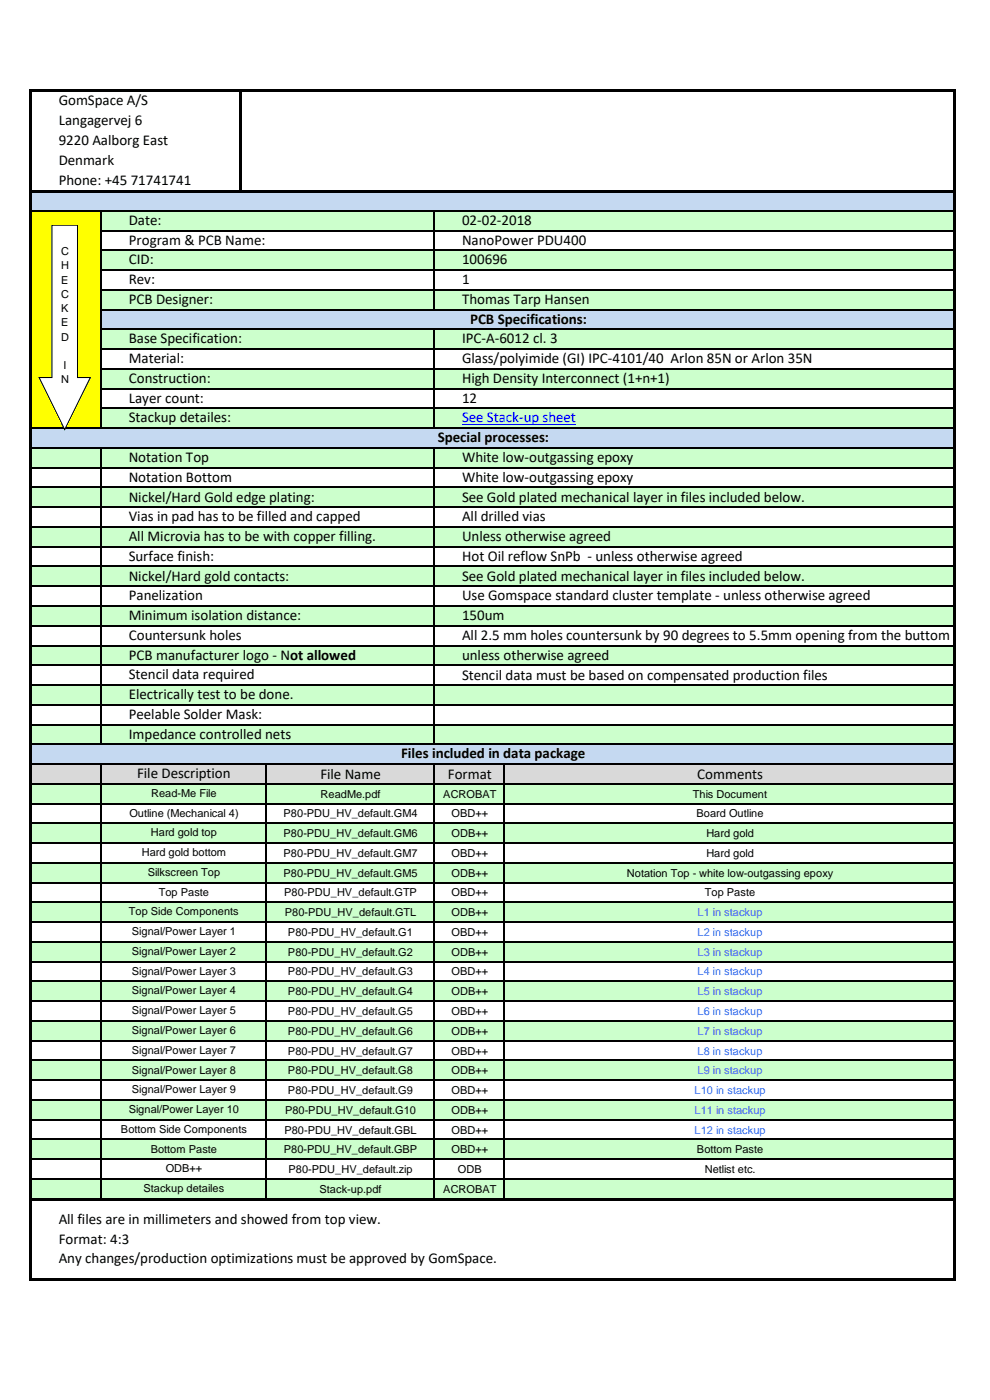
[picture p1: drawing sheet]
<svg xmlns="http://www.w3.org/2000/svg" width="210mm" height="297mm" viewBox="0 0 210 297" stroke-linecap="round" stroke-linejoin="round" font-family="sans-serif">
<defs><g id="words">
<g font-size="3.2">
<text x="12.4" y="22.2">GomSpace A/S</text>
<text x="12.4" y="26.4">Langagervej 6</text>
<text x="12.4" y="30.7">9220 Aalborg East</text>
<text x="12.4" y="35">Denmark</text>
<text x="12.4" y="39.3">Phone: +45 71741741</text>
<text x="27.3" y="47.7">Date:</text>
<text x="98" y="47.7">02-02-2018</text>
<text x="27.3" y="51.9">Program &amp; PCB Name:</text>
<text x="98" y="51.9">NanoPower PDU400</text>
<text x="27.3" y="56.1">CID:</text>
<text x="98" y="56.1">100696</text>
<text x="27.3" y="60.3">Rev:</text>
<text x="27.3" y="64.5">PCB Designer:</text>
<text x="98" y="60.3">1</text>
<text x="98" y="64.5">Thomas Tarp Hansen</text>
<text x="99.7" y="68.7">PCB Specifications:</text>
<text x="27.3" y="72.9">Base Specification:</text>
<text x="27.3" y="77.1">Material:</text>
<text x="98" y="72.9">IPC-A-6012 cl. 3</text>
<text x="98" y="77.1">Glass/polyimide (GI) IPC-4101/40 Arlon 85N or Arlon 35N</text>
<text x="27.3" y="81.2">Construction:</text>
<text x="98" y="81.2">High Density Interconnect (1+n+1)</text>
<text x="27.3" y="89.6">Stackup detailes:</text>
<text x="27.3" y="85.4">Layer count:</text>
<text x="98" y="85.4">12</text>
<text x="92.9" y="93.8">Special processes:</text>
<text x="27.3" y="98">Notation Top</text>
<text x="98" y="98">White low-outgassing epoxy</text>
<text x="27.3" y="102.2">Notation Bottom</text>
<text x="27.3" y="106.4">Nickel/Hard Gold edge plating:</text>
<text x="98" y="106.4">See Gold plated mechanical layer in files included below.</text>
<text x="98" y="102.2">White low-outgassing epoxy</text>
<text x="27.3" y="110.6">Vias in pad has to be filled and capped</text>
<text x="98" y="110.6">All drilled vias</text>
<text x="27.3" y="114.8">All Microvia has to be with copper filling.</text>
<text x="27.3" y="119">Surface finish:</text>
<text x="98" y="119">Hot Oil reflow SnPb - unless otherwise agreed</text>
<text x="98" y="114.8">Unless otherwise agreed</text>
<text x="27.3" y="123.2">Nickel/Hard gold contacts:</text>
<text x="98" y="123.2">See Gold plated mechanical layer in files included below.</text>
<text x="27.3" y="127.4">Panelization</text>
<text x="27.3" y="131.5">Minimum isolation distance:</text>
<text x="98" y="131.5">150um</text>
<text x="98" y="127.4">Use Gomspace standard cluster template - unless otherwise agreed</text>
<text x="27.3" y="135.7">Countersunk holes</text>
<text x="98" y="135.8">All 2.5 mm holes countersunk by 90 degrees to 5.5mm opening from the buttom</text>
<text x="27.3" y="140">PCB manufacturer logo - Not allowed</text>
<text x="98" y="140">unless otherwise agreed</text>
<text x="27.3" y="148.3">Electrically test to be done.</text>
<text x="27.3" y="144.1">Stencil data required</text>
<text x="98" y="144.2">Stencil data must be based on compensated production files</text>
<text x="27.3" y="152.5">Peelable Solder Mask:</text>
<text x="27.3" y="156.7">Impedance controlled nets</text>
<text x="85.1" y="160.9">Files included in data package</text>
<text x="29.1" y="165.1">File Description</text>
<text x="68" y="165.3">File Name</text>
<text x="95" y="165.3">Format</text>
<text x="147.9" y="165.3">Comments</text>
<text x="12.4" y="259.7">All files are in millimeters and showed from top view.</text>
<text x="12.4" y="263.9">Format: 4:3</text>
<text x="12.4" y="268">Any changes/production optimizations must be approved by GomSpace.</text>
</g>
<text font-size="3.2" fill="#00f" x="98" y="89.6">See Stack-up sheet</text>
<g font-size="2.3">
<text x="13" y="54.1">C</text>
<text x="13" y="57.2">H</text>
<text x="13" y="63.2">C</text>
<text x="13" y="60.2">E</text>
<text x="13" y="66.2">K</text>
<text x="13" y="69.2">E</text>
<text x="13" y="72.3">D</text>
<text x="13" y="81.3">N</text>
<text x="13.4" y="78.3">I</text>
<text x="27.4" y="173.3">Outline (Mechanical 4)</text>
<text x="32.1" y="169.1">Read-Me File</text>
<text x="60.2" y="173.4">P80-PDU_HV_default.GM4</text>
<text x="68" y="169.2">ReadMe.pdf</text>
<text x="94" y="169.2">ACROBAT</text>
<text x="95.8" y="173.4">OBD++</text>
<text x="147" y="169.2">This Document</text>
<text x="147.8" y="173.4">Board Outline</text>
<text x="32" y="177.4">Hard gold top</text>
<text x="60.2" y="177.6">P80-PDU_HV_default.GM6</text>
<text x="95.8" y="177.6">ODB++</text>
<text x="149.8" y="177.6">Hard gold</text>
<text x="30.1" y="181.6">Hard gold bottom</text>
<text x="31.3" y="185.8">Silkscreen Top</text>
<text x="60.2" y="181.8">P80-PDU_HV_default.GM7</text>
<text x="60.2" y="186">P80-PDU_HV_default.GM5</text>
<text x="95.8" y="181.8">OBD++</text>
<text x="95.8" y="186">ODB++</text>
<text x="133" y="186">Notation Top - white low-outgassing epoxy</text>
<text x="149.8" y="181.8">Hard gold</text>
<text x="33.7" y="190">Top Paste</text>
<text x="60.3" y="190.2">P80-PDU_HV_default.GTP</text>
<text x="95.8" y="190.2">OBD++</text>
<text x="149.5" y="190.2">Top Paste</text>
<text x="27.4" y="194.2">Top Side Components</text>
<text x="60.4" y="194.4">P80-PDU_HV_default.GTL</text>
<text x="95.8" y="194.4">ODB++</text>
<text x="28" y="202.6">Signal/Power Layer 2</text>
<text x="28" y="198.4">Signal/Power Layer 1</text>
<text x="61.1" y="198.6">P80-PDU_HV_default.G1</text>
<text x="61.1" y="202.8">P80-PDU_HV_default.G2</text>
<text x="95.8" y="198.6">OBD++</text>
<text x="95.8" y="202.8">ODB++</text>
<text x="28" y="206.8">Signal/Power Layer 3</text>
<text x="61.1" y="207">P80-PDU_HV_default.G3</text>
<text x="95.8" y="207">OBD++</text>
<text x="28" y="211">Signal/Power Layer 4</text>
<text x="28" y="215.2">Signal/Power Layer 5</text>
<text x="61.1" y="211.1">P80-PDU_HV_default.G4</text>
<text x="61.1" y="215.3">P80-PDU_HV_default.G5</text>
<text x="95.8" y="211.1">ODB++</text>
<text x="95.8" y="215.3">OBD++</text>
<text x="28" y="219.4">Signal/Power Layer 6</text>
<text x="61.1" y="219.5">P80-PDU_HV_default.G6</text>
<text x="95.8" y="219.5">ODB++</text>
<text x="28" y="223.6">Signal/Power Layer 7</text>
<text x="28" y="227.7">Signal/Power Layer 8</text>
<text x="61.1" y="223.7">P80-PDU_HV_default.G7</text>
<text x="61.1" y="227.9">P80-PDU_HV_default.G8</text>
<text x="95.8" y="223.7">OBD++</text>
<text x="95.8" y="227.9">ODB++</text>
<text x="28" y="231.9">Signal/Power Layer 9</text>
<text x="61.1" y="232.1">P80-PDU_HV_default.G9</text>
<text x="95.8" y="232.1">OBD++</text>
<text x="27.3" y="236.1">Signal/Power Layer 10</text>
<text x="60.5" y="236.3">P80-PDU_HV_default.G10</text>
<text x="95.8" y="236.3">ODB++</text>
<text x="25.7" y="240.3">Bottom Side Components</text>
<text x="32" y="244.5">Bottom Paste</text>
<text x="60.2" y="244.7">P80-PDU_HV_default.GBP</text>
<text x="60.3" y="240.5">P80-PDU_HV_default.GBL</text>
<text x="95.8" y="240.5">OBD++</text>
<text x="95.8" y="244.7">OBD++</text>
<text x="147.9" y="244.7">Bottom Paste</text>
<text x="35.1" y="248.7">ODB++</text>
<text x="61.2" y="248.9">P80-PDU_HV_default.zip</text>
<text x="97.1" y="248.9">ODB</text>
<text x="149.5" y="248.9">Netlist etc.</text>
<text x="30.4" y="253">Stackup detailes</text>
<text x="67.8" y="253.1">Stack-up.pdf</text>
<text x="94" y="253.1">ACROBAT</text>
</g>
<g font-size="2.3" fill="#36f">
<text x="148" y="194.4">L1 in stackup</text>
<text x="148" y="198.6">L2 in stackup</text>
<text x="148" y="202.8">L3 in stackup</text>
<text x="148" y="207">L4 in stackup</text>
<text x="148" y="211.1">L5 in stackup</text>
<text x="148" y="215.3">L6 in stackup</text>
<text x="148" y="219.5">L7 in stackup</text>
<text x="148" y="223.7">L8 in stackup</text>
<text x="148" y="227.9">L9 in stackup</text>
<text x="147.3" y="232.1">L10 in stackup</text>
<text x="147.3" y="236.3">L11 in stackup</text>
<text x="147.3" y="240.5">L12 in stackup</text>
</g>
</g></defs>
<path d="M6.6 40.5h196v4.3h-196z" fill-rule="evenodd" fill="#c5d9f1"/>
<path d="M6.6 44.7h14.8v4.2h-14.8z" fill-rule="evenodd" fill="#ff0"/>
<path d="M21.4 44.7h181.2v4.2h-181.2z" fill-rule="evenodd" fill="#cfc"/>
<path d="M6.6 48.9h14.8v4.2h-14.8z" fill-rule="evenodd" fill="#ff0"/>
<path d="M21.4 48.9h181.2v4.2h-181.2z" fill-rule="evenodd" fill="#fff"/>
<path d="M6.6 53.1h14.8v4.2h-14.8z" fill-rule="evenodd" fill="#ff0"/>
<path d="M21.4 53.1h181.2v4.2h-181.2z" fill-rule="evenodd" fill="#cfc"/>
<path d="M6.6 57.3h14.8v4.2h-14.8z" fill-rule="evenodd" fill="#ff0"/>
<path d="M21.4 57.3h181.2v4.2h-181.2z" fill-rule="evenodd" fill="#fff"/>
<path d="M6.6 61.5h14.8v4.2h-14.8z" fill-rule="evenodd" fill="#ff0"/>
<path d="M21.4 61.5h181.2v4.2h-181.2z" fill-rule="evenodd" fill="#cfc"/>
<path d="M6.6 65.7h14.8v4.2h-14.8z" fill-rule="evenodd" fill="#ff0"/>
<path d="M21.4 65.7h181.2v4.2h-181.2z" fill-rule="evenodd" fill="#c5d9f1"/>
<path d="M6.6 69.9h14.8v4.2h-14.8z" fill-rule="evenodd" fill="#ff0"/>
<path d="M21.4 69.9h181.2v4.2h-181.2z" fill-rule="evenodd" fill="#cfc"/>
<path d="M6.6 74h14.8v8.5h-14.8z" fill-rule="evenodd" fill="#ff0"/>
<path d="M21.4 78.2h181.2v4.3h-181.2z" fill-rule="evenodd" fill="#cfc"/>
<path d="M6.6 82.4h14.8v8.5h-14.8z" fill-rule="evenodd" fill="#ff0"/>
<path d="M21.4 86.6h181.2v4.3h-181.2z" fill-rule="evenodd" fill="#cfc"/>
<path d="M6.6 90.8h196v4.3h-196z" fill-rule="evenodd" fill="#c5d9f1"/>
<g fill="#cfc">
<path d="M6.6 95h14.8v4.2h-14.8z" fill-rule="evenodd"/>
<path d="M21.4 95h181.2v4.2h-181.2z" fill-rule="evenodd"/>
</g>
<path d="M6.6 99.2h14.8v4.2h-14.8z" fill-rule="evenodd" fill="#fff"/>
<g fill="#cfc">
<path d="M6.6 103.4h14.8v4.2h-14.8z" fill-rule="evenodd"/>
<path d="M21.4 103.4h181.2v4.2h-181.2z" fill-rule="evenodd"/>
</g>
<path d="M6.6 107.6h14.8v4.2h-14.8z" fill-rule="evenodd" fill="#fff"/>
<g fill="#cfc">
<path d="M6.6 111.8h14.8v4.2h-14.8z" fill-rule="evenodd"/>
<path d="M21.4 111.8h181.2v4.2h-181.2z" fill-rule="evenodd"/>
</g>
<path d="M6.6 116h14.8v4.2h-14.8z" fill-rule="evenodd" fill="#fff"/>
<g fill="#cfc">
<path d="M6.6 120.2h14.8v4.2h-14.8z" fill-rule="evenodd"/>
<path d="M21.4 120.2h181.2v4.2h-181.2z" fill-rule="evenodd"/>
</g>
<path d="M6.6 124.4h14.8v4.2h-14.8z" fill-rule="evenodd" fill="#fff"/>
<g fill="#cfc">
<path d="M6.6 128.5h14.8v4.3h-14.8z" fill-rule="evenodd"/>
<path d="M21.4 128.5h181.2v4.3h-181.2z" fill-rule="evenodd"/>
</g>
<path d="M6.6 132.7h14.8v4.3h-14.8z" fill-rule="evenodd" fill="#fff"/>
<g fill="#cfc">
<path d="M6.6 136.9h14.8v4.3h-14.8z" fill-rule="evenodd"/>
<path d="M21.4 136.9h181.2v4.3h-181.2z" fill-rule="evenodd"/>
</g>
<path d="M6.6 141.1h196v4.2h-196z" fill-rule="evenodd" fill="#fff"/>
<path d="M6.6 145.3h196v4.2h-196z" fill-rule="evenodd" fill="#cfc"/>
<path d="M6.6 149.5h196v4.2h-196z" fill-rule="evenodd" fill="#fff"/>
<path d="M6.6 153.7h196v4.2h-196z" fill-rule="evenodd" fill="#cfc"/>
<path d="M6.6 157.9h196v4.2h-196z" fill-rule="evenodd" fill="#c5d9f1"/>
<path d="M6.6 162.1h196v4.2h-196z" fill-rule="evenodd" fill="#d9d9d9"/>
<g fill="#cfc">
<path d="M6.6 166.3h14.8v4.2h-14.8z" fill-rule="evenodd"/>
<path d="M21.4 166.3h181.2v4.2h-181.2z" fill-rule="evenodd"/>
</g>
<path d="M6.6 170.5h14.8v4.2h-14.8z" fill-rule="evenodd" fill="#fff"/>
<path d="M6.6 174.6h196v4.3h-196z" fill-rule="evenodd" fill="#cfc"/>
<path d="M6.6 178.8h14.8v4.3h-14.8z" fill-rule="evenodd" fill="#fff"/>
<path d="M6.6 183h196v4.3h-196z" fill-rule="evenodd" fill="#cfc"/>
<path d="M6.6 187.2h14.8v4.3h-14.8z" fill-rule="evenodd" fill="#fff"/>
<g fill="#cfc">
<path d="M6.6 191.4h196v4.2h-196z" fill-rule="evenodd"/>
<path d="M6.6 199.8h196v4.2h-196z" fill-rule="evenodd"/>
<path d="M6.6 208.2h196v4.2h-196z" fill-rule="evenodd"/>
<path d="M6.6 216.6h196v4.2h-196z" fill-rule="evenodd"/>
<path d="M6.6 225h196v4.2h-196z" fill-rule="evenodd"/>
<path d="M6.6 233.3h196v4.3h-196z" fill-rule="evenodd"/>
<path d="M6.6 241.7h196v4.2h-196z" fill-rule="evenodd"/>
<path d="M6.6 250.1h196v4.4h-196z" fill-rule="evenodd"/>
</g>
<path d="M98 90.1h24.2" fill="none" stroke="#00f" stroke-width=".21"/>
<g fill="none" stroke="#000" stroke-width=".3">
<path d="M6.8 44.7h195.5M21.4 44.9v46.1M21.5 48.9h180.8M21.5 53.1h180.8M21.5 57.3h180.8M92.1 44.9v20.9M21.5 61.5h180.8M21.5 65.7h180.8M21.5 69.9h180.8M21.5 74.1h180.8M21.5 78.3h180.8M92.1 70v21"/>
<path d="M6.8 90.8h195.5M6.8 95h195.5M6.8 99.2h195.5M21.4 95.2v62.9M21.5 82.5h180.8M21.5 86.6h180.8M92.1 95.2v62.9M6.8 103.4h195.5M6.8 107.6h195.5M6.8 111.8h195.5M6.8 116h195.5M6.8 120.2h195.5"/>
<path d="M6.8 124.4h195.5M6.8 128.6h195.5M6.8 132.8h195.5M6.8 136.9h195.5M6.8 141.1h195.5M6.8 145.3h195.5M6.8 149.5h195.5M6.8 153.7h195.5M6.8 157.9h195.5M6.8 162.1h195.5M6.8 166.3h195.5M6.8 170.5h195.5"/>
<path d="M6.8 174.7h195.5M6.8 178.9h195.5M21.4 162.2v92M56.4 162.2v92M92.1 162.2v92M107 162.2v92M6.8 183.1h195.5M6.8 187.2h195.5M6.8 191.4h195.5M6.8 195.6h195.5M6.8 199.8h195.5M6.8 204h195.5"/>
<path d="M6.8 208.2h195.5M6.8 212.4h195.5M6.8 216.6h195.5M6.8 220.8h195.5M6.8 225h195.5M6.8 229.2h195.5M6.8 233.4h195.5M6.8 237.5h195.5M6.8 241.7h195.5M6.8 245.9h195.5M6.8 250.1h195.5"/>
</g>
<g fill="#000">
<path d="M6.8 19h196v.5h-196z" fill-rule="evenodd"/>
<path d="M6.8 40.3h196v.5h-196z" fill-rule="evenodd"/>
<path d="M50.8 19.5h.6v21.3h-.6z" fill-rule="evenodd"/>
<path d="M6.8 254.2h196v.6h-196z" fill-rule="evenodd"/>
<path d="M6.3 19h.5v252.7h-.5z" fill-rule="evenodd"/>
<path d="M6.8 271.1h196v.6h-196z" fill-rule="evenodd"/>
<path d="M202.3 19.5h.5v252.2h-.5z" fill-rule="evenodd"/>
</g>
<path d="M11 47.8h5.4v32.3h2.8l-5.5 11-5.4-11h2.7z" fill-rule="evenodd" fill="#fff"/>
<path d="M11 47.8h5.4v32.3h2.8l-5.5 11-5.4-11h2.7z" fill="none" stroke="#000" stroke-width=".22"/>
<use href="#words"/>
</svg>
